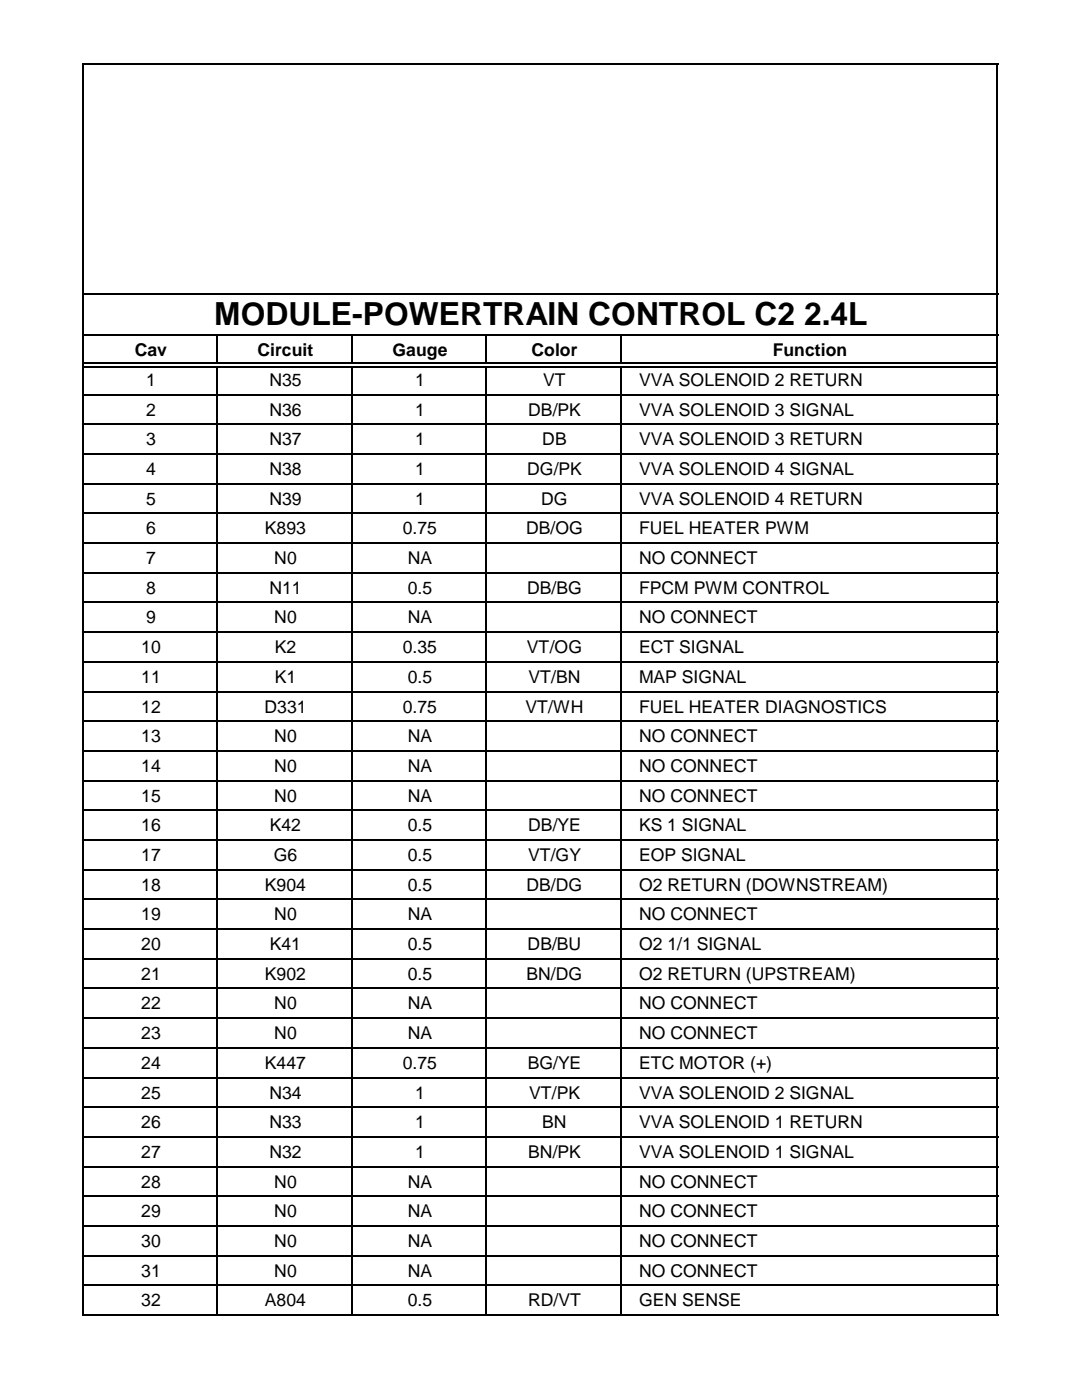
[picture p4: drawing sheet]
<svg xmlns="http://www.w3.org/2000/svg" width="216mm" height="279mm" viewBox="0 0 216 279" stroke-linecap="round" stroke-linejoin="round" font-family="sans-serif">
<defs><g id="words">
<text font-size="6.3" x="42.8" y="64.9">MODULE-POWERTRAIN CONTROL C2 2.4L</text>
<g font-size="3.5">
<text x="26.9" y="71.1">Cav</text>
<text x="51.4" y="71.1">Circuit</text>
<text x="78.3" y="71.1">Gauge</text>
<text x="106" y="71.1">Color</text>
<text x="154.2" y="71.1">Function</text>
<text x="29.2" y="77">1</text>
<text x="53.8" y="77">N35</text>
<text x="82.8" y="77">1</text>
<text x="108.4" y="77">VT</text>
<text x="127.5" y="77">VVA SOLENOID 2 RETURN</text>
<text x="29.2" y="82.9">2</text>
<text x="53.8" y="82.9">N36</text>
<text x="82.8" y="82.9">1</text>
<text x="105.4" y="82.9">DB/PK</text>
<text x="127.5" y="82.9">VVA SOLENOID 3 SIGNAL</text>
<text x="29.2" y="88.9">3</text>
<text x="53.8" y="88.9">N37</text>
<text x="82.8" y="88.9">1</text>
<text x="108.2" y="88.9">DB</text>
<text x="127.5" y="88.9">VVA SOLENOID 3 RETURN</text>
<text x="29.2" y="94.8">4</text>
<text x="53.8" y="94.8">N38</text>
<text x="82.8" y="94.8">1</text>
<text x="105.2" y="94.8">DG/PK</text>
<text x="127.5" y="94.8">VVA SOLENOID 4 SIGNAL</text>
<text x="29.2" y="100.7">5</text>
<text x="53.8" y="100.7">N39</text>
<text x="82.8" y="100.7">1</text>
<text x="108" y="100.7">DG</text>
<text x="127.5" y="100.7">VVA SOLENOID 4 RETURN</text>
<text x="29.2" y="106.6">6</text>
<text x="52.9" y="106.6">K893</text>
<text x="80.4" y="106.6">0.75</text>
<text x="105" y="106.6">DB/OG</text>
<text x="127.5" y="106.6">FUEL HEATER PWM</text>
<text x="29.2" y="112.6">7</text>
<text x="54.7" y="112.6">N0</text>
<text x="81.4" y="112.6">NA</text>
<text x="127.5" y="112.6">NO CONNECT</text>
<text x="29.2" y="118.5">8</text>
<text x="53.8" y="118.5">N11</text>
<text x="81.4" y="118.5">0.5</text>
<text x="105.2" y="118.5">DB/BG</text>
<text x="127.5" y="118.5">FPCM PWM CONTROL</text>
<text x="29.2" y="124.4">9</text>
<text x="54.7" y="124.4">N0</text>
<text x="81.4" y="124.4">NA</text>
<text x="127.5" y="124.4">NO CONNECT</text>
<text x="28.2" y="130.3">10</text>
<text x="54.8" y="130.3">K2</text>
<text x="80.4" y="130.3">0.35</text>
<text x="105.2" y="130.3">VT/OG</text>
<text x="127.5" y="130.3">ECT SIGNAL</text>
<text x="28.2" y="136.3">11</text>
<text x="54.8" y="136.3">K1</text>
<text x="81.4" y="136.3">0.5</text>
<text x="105.5" y="136.3">VT/BN</text>
<text x="127.5" y="136.3">MAP SIGNAL</text>
<text x="28.2" y="142.2">12</text>
<text x="52.8" y="142.2">D331</text>
<text x="80.4" y="142.2">0.75</text>
<text x="104.9" y="142.2">VT/WH</text>
<text x="127.5" y="142.2">FUEL HEATER DIAGNOSTICS</text>
<text x="28.2" y="148.1">13</text>
<text x="54.7" y="148.1">N0</text>
<text x="81.4" y="148.1">NA</text>
<text x="127.5" y="148.1">NO CONNECT</text>
<text x="28.2" y="154.1">14</text>
<text x="54.7" y="154.1">N0</text>
<text x="81.4" y="154.1">NA</text>
<text x="127.5" y="154.1">NO CONNECT</text>
<text x="28.2" y="160">15</text>
<text x="54.7" y="160">N0</text>
<text x="81.4" y="160">NA</text>
<text x="127.5" y="160">NO CONNECT</text>
<text x="28.2" y="165.9">16</text>
<text x="53.8" y="165.9">K42</text>
<text x="81.4" y="165.9">0.5</text>
<text x="105.4" y="165.9">DB/YE</text>
<text x="127.5" y="165.9">KS 1 SIGNAL</text>
<text x="28.2" y="171.8">17</text>
<text x="54.6" y="171.8">G6</text>
<text x="81.4" y="171.8">0.5</text>
<text x="105.4" y="171.8">VT/GY</text>
<text x="127.5" y="171.8">EOP SIGNAL</text>
<text x="28.2" y="177.8">18</text>
<text x="52.9" y="177.8">K904</text>
<text x="81.4" y="177.8">0.5</text>
<text x="105.1" y="177.8">DB/DG</text>
<text x="127.5" y="177.8">O2 RETURN (DOWNSTREAM)</text>
<text x="28.2" y="183.7">19</text>
<text x="54.7" y="183.7">N0</text>
<text x="81.4" y="183.7">NA</text>
<text x="127.5" y="183.7">NO CONNECT</text>
<text x="28.2" y="189.6">20</text>
<text x="53.8" y="189.6">K41</text>
<text x="81.4" y="189.6">0.5</text>
<text x="105.3" y="189.6">DB/BU</text>
<text x="127.5" y="189.6">O2 1/1 SIGNAL</text>
<text x="28.2" y="195.5">21</text>
<text x="52.9" y="195.5">K902</text>
<text x="81.4" y="195.5">0.5</text>
<text x="105.1" y="195.5">BN/DG</text>
<text x="127.5" y="195.5">O2 RETURN (UPSTREAM)</text>
<text x="28.2" y="201.5">22</text>
<text x="54.7" y="201.5">N0</text>
<text x="81.4" y="201.5">NA</text>
<text x="127.5" y="201.5">NO CONNECT</text>
<text x="28.2" y="207.4">23</text>
<text x="54.7" y="207.4">N0</text>
<text x="81.4" y="207.4">NA</text>
<text x="127.5" y="207.4">NO CONNECT</text>
<text x="28.2" y="213.3">24</text>
<text x="52.9" y="213.3">K447</text>
<text x="80.4" y="213.3">0.75</text>
<text x="105.3" y="213.3">BG/YE</text>
<text x="127.5" y="213.3">ETC MOTOR (+)</text>
<text x="28.2" y="219.2">25</text>
<text x="53.8" y="219.2">N34</text>
<text x="82.8" y="219.2">1</text>
<text x="105.6" y="219.2">VT/PK</text>
<text x="127.5" y="219.2">VVA SOLENOID 2 SIGNAL</text>
<text x="28.2" y="225.2">26</text>
<text x="53.8" y="225.2">N33</text>
<text x="82.8" y="225.2">1</text>
<text x="108.2" y="225.2">BN</text>
<text x="127.5" y="225.2">VVA SOLENOID 1 RETURN</text>
<text x="28.2" y="231.1">27</text>
<text x="53.8" y="231.1">N32</text>
<text x="82.8" y="231.1">1</text>
<text x="105.4" y="231.1">BN/PK</text>
<text x="127.5" y="231.1">VVA SOLENOID 1 SIGNAL</text>
<text x="28.2" y="237">28</text>
<text x="54.7" y="237">N0</text>
<text x="81.4" y="237">NA</text>
<text x="127.5" y="237">NO CONNECT</text>
<text x="28.2" y="243">29</text>
<text x="54.7" y="243">N0</text>
<text x="81.4" y="243">NA</text>
<text x="127.5" y="243">NO CONNECT</text>
<text x="28.2" y="248.9">30</text>
<text x="54.7" y="248.9">N0</text>
<text x="81.4" y="248.9">NA</text>
<text x="127.5" y="248.9">NO CONNECT</text>
<text x="28.2" y="254.8">31</text>
<text x="54.7" y="254.8">N0</text>
<text x="81.4" y="254.8">NA</text>
<text x="127.5" y="254.8">NO CONNECT</text>
<text x="28.2" y="260.7">32</text>
<text x="52.9" y="260.7">A804</text>
<text x="81.4" y="260.7">0.5</text>
<text x="105.4" y="260.7">RD/VT</text>
<text x="127.5" y="260.7">GEN SENSE</text>
</g>
</g></defs>
<g fill="none" stroke="#000" stroke-width=".34">
<path d="M16.6 12.7v249.9M16.7 12.9h182.5M199 13v249.6M16.7 58.6h182.5M16.7 66.9h182.5M16.7 72.5h182.1M16.7 73.2h182.1M16.7 78.7h182.5M43.4 67.1v5.2M43.4 73.3v189.3M70.2 67.1v5.2M70.2 73.3v189.3"/>
<path d="M97.1 67.1v5.2M97.1 73.3v189.3M123.9 67.1v5.2M123.9 73.3v189.3M16.7 84.7h182.5M16.7 90.6h182.5M16.7 96.5h182.5M16.7 102.4h182.5M16.7 108.4h182.5M16.7 114.3h182.5M16.7 120.2h182.5M16.7 126.2h182.5"/>
<path d="M16.7 132.1h182.5M16.7 138h182.5M16.7 143.9h182.5M16.7 149.9h182.5M16.7 155.8h182.5M16.7 161.7h182.5M16.7 167.6h182.5M16.7 173.6h182.5M16.7 179.5h182.5M16.7 185.4h182.5M16.7 191.3h182.5M16.7 197.3h182.5"/>
<path d="M16.7 203.2h182.5M16.7 209.1h182.5M16.7 215.1h182.5M16.7 221h182.5M16.7 226.9h182.5M16.7 232.8h182.5M16.7 238.8h182.5M16.7 244.7h182.5M16.7 250.6h182.5M16.7 256.5h182.5M16.7 262.5h182.5"/>
</g>
<use href="#words"/>
</svg>
